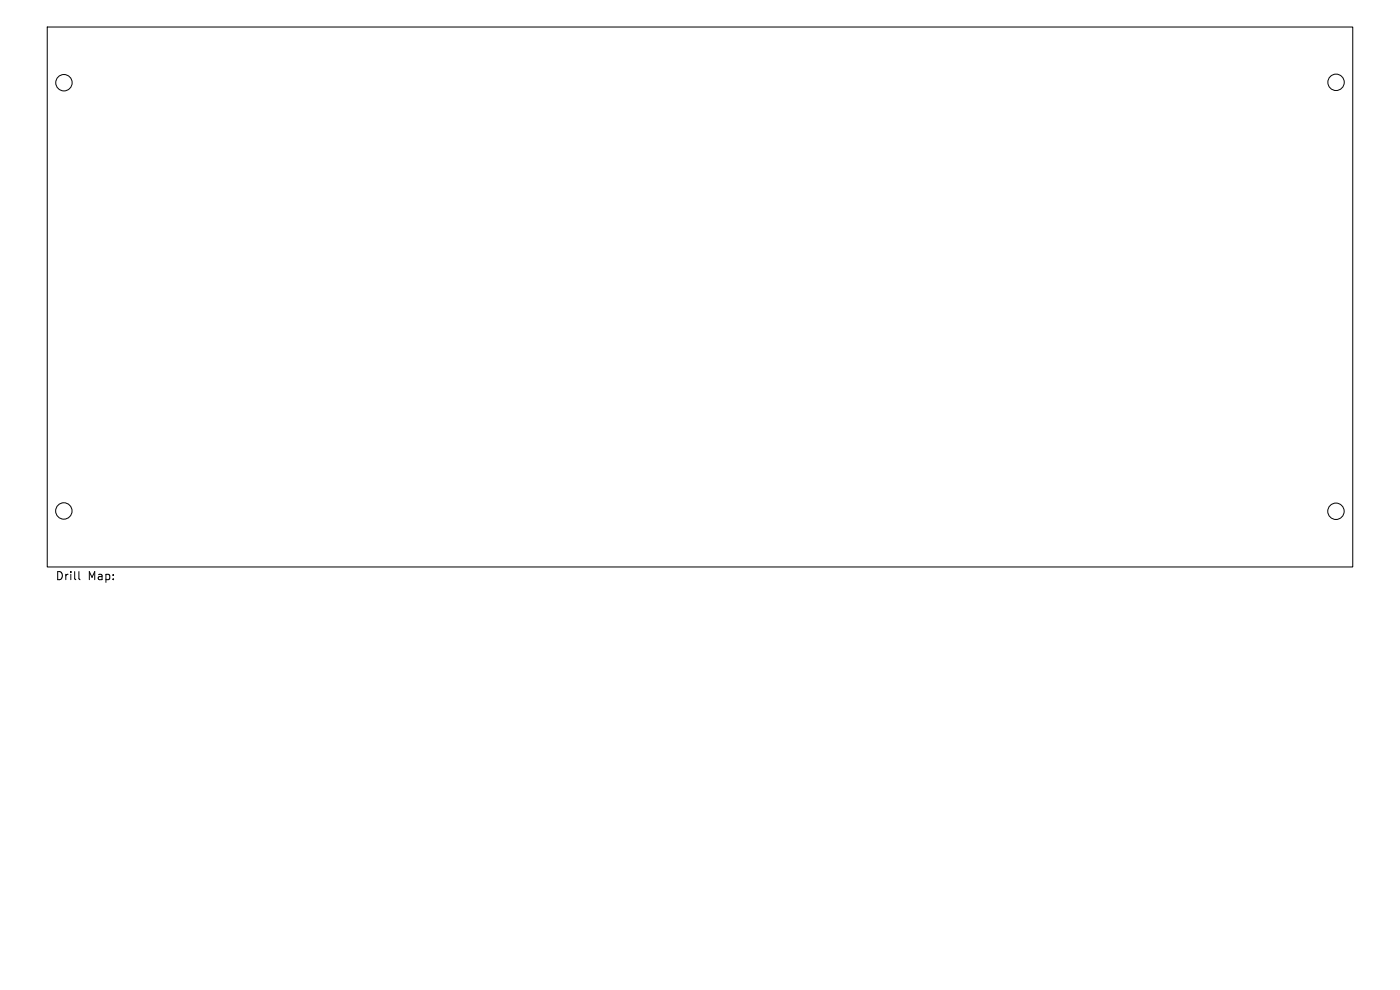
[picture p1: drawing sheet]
<svg xmlns="http://www.w3.org/2000/svg" width="297mm" height="210mm" viewBox="0 0 297 210" stroke-linecap="round" stroke-linejoin="round" font-family="sans-serif">
<defs><g id="words">
<g font-size="2.4">
<text x="11.7" y="123.3">Drill</text>
<text x="18.6" y="123.3">Map:</text>
</g>
</g></defs>
<g fill="none" stroke="#000" stroke-width=".21">
<path d="M10 5.7h277v114.6h-277zM16.7 121.3v1.4l.3 .3"/>
<circle cx="13.6" cy="17.5" r="1.74"/>
<circle cx="283.4" cy="17.5" r="1.74"/>
<circle cx="13.5" cy="108.4" r="1.74"/>
<circle cx="283.4" cy="108.5" r="1.74"/>
</g>
<use href="#words"/>
</svg>
